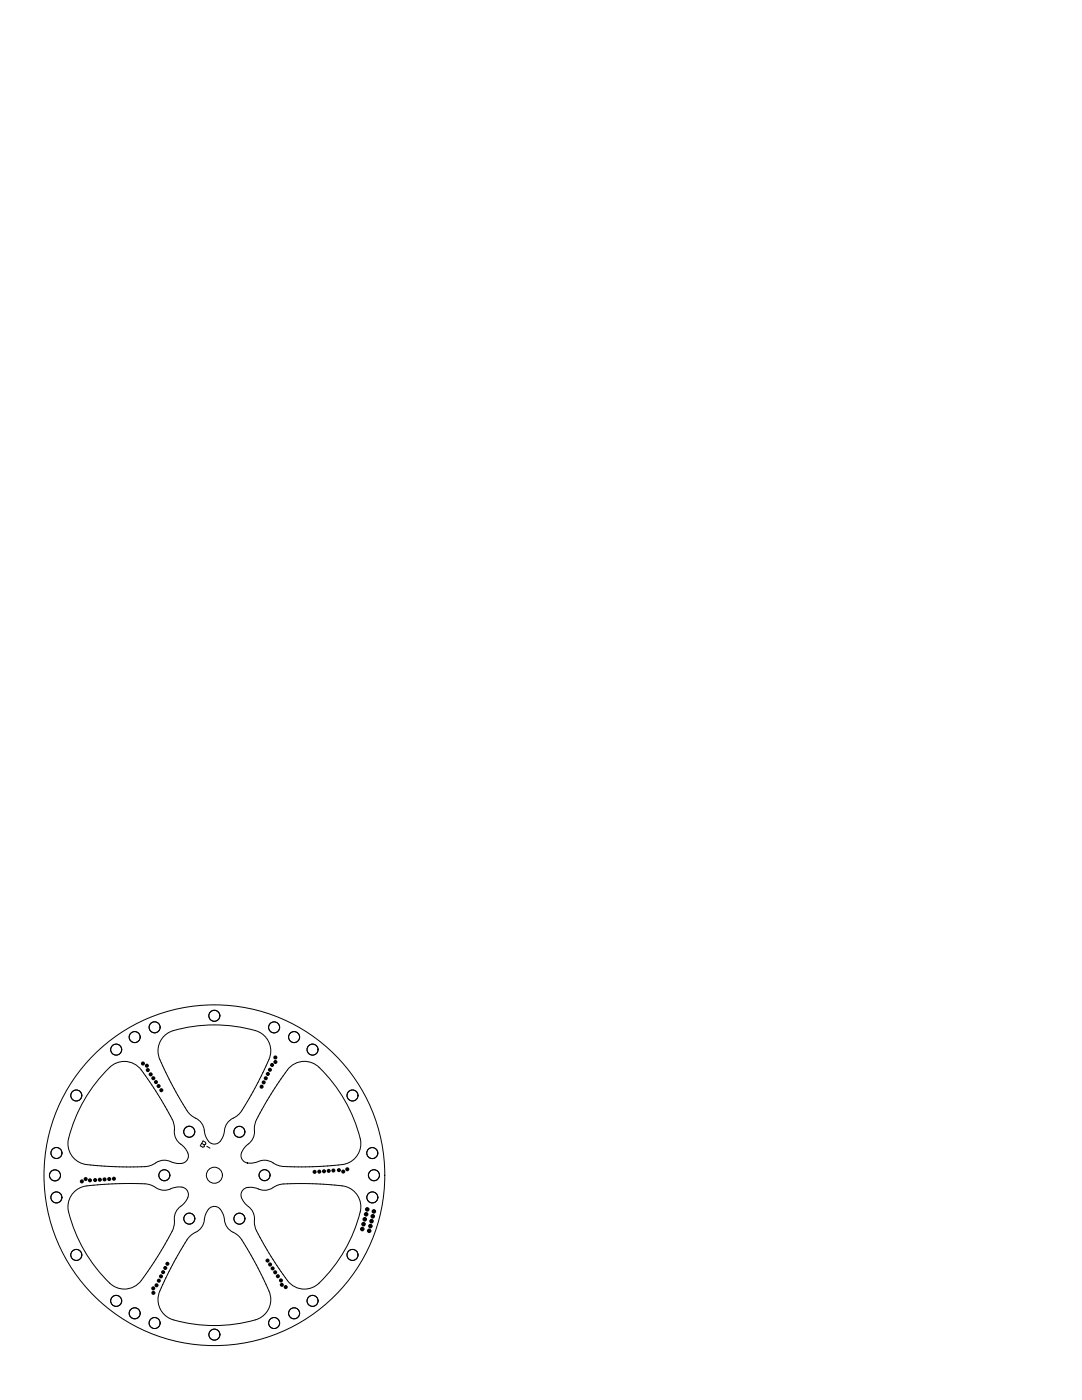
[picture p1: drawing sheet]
<svg xmlns="http://www.w3.org/2000/svg" width="216mm" height="279mm" viewBox="0 0 216 279" stroke-linecap="round" stroke-linejoin="round" font-family="sans-serif">
<g fill="none" stroke="#000" stroke-width=".2">
<path d="M21.9 213a4.3 4.3 0 0 1 6.7 1.1 65.9 65.9 0 0 1 6 10l.2 1.1a3.3 3.3 0 0 0 1.6 3.4 2.31 2.31 0 0 1 1 2.9 2.86 2.86 0 0 1-3.7 .2 3.2 3.2 0 0 0-3 .6 9.5 9.5 0 0 1-4.7 .6l-4.4-.1-3.6-.3a4.4 4.4 0 0 1-4-6.5 30 30 0 0 1 7.9-13zM32.8 206.7a8.3 8.3 0 0 1 4.5-1.6 29.2 29.2 0 0 1 14.3 .8 4.3 4.3 0 0 1 1.8 6.2 62.7 62.7 0 0 1-5.7 10.3l-.8 .5a3.3 3.3 0 0 0-2.2 3.2 2.21 2.21 0 0 1-2.3 2.2 3.3 3.3 0 0 1-1.7-3.2 3.3 3.3 0 0 0-2.1-2.2 9.5 9.5 0 0 1-2.8-3.7l-2.4-4.5a19.6 19.6 0 0 1-1.9-4.5 4.2 4.2 0 0 1 1.3-3.5zM57.7 213.1a4.2 4.2 0 0 1 6-.1 28.6 28.6 0 0 1 8.3 15.2 4.3 4.3 0 0 1-4.5 4.3 61.1 61.1 0 0 1-11.8 .2l-.4-.2a4 4 0 0 0-3.1-.9 3.8 3.8 0 0 1-3.6 .1 1.9 1.9 0 0 1 .3-2.8 3.7 3.7 0 0 0 1.9-3.2 5.1 5.1 0 0 1 1.1-3.6l3-5zM14.6 238a5.2 5.2 0 0 1 4.1-1.5 60.4 60.4 0 0 1 11.1-.1l.4 .1a4.1 4.1 0 0 0 3.2 1 3.8 3.8 0 0 1 3.7-.2 1.91 1.91 0 0 1-.3 2.8l-.4 .4a3.7 3.7 0 0 0-1.6 3.7 19.7 19.7 0 0 1-3 5.9l-1.5 2.5a15.9 15.9 0 0 1-3.3 4.1 4.5 4.5 0 0 1-6-1.5 28.2 28.2 0 0 1-7.4-14.4 4.2 4.2 0 0 1 1-2.8zM40.2 228.2l.5 .3M40.5 227.7l.5 .3 .1 .2-.4 .3v.4h-.3l-.4-.2zM41.3 228.8l.6 .3M48.6 237.3a3.6 3.6 0 0 1 3.6 .2 3.8 3.8 0 0 0 3.1-.9 20.1 20.1 0 0 1 5.7-.4l6.5 .4a4.4 4.4 0 0 1 4 6.5 28.3 28.3 0 0 1-8.7 13.6 4.3 4.3 0 0 1-5.9-1.7 63 63 0 0 1-6-10l-.1-1.2a3.3 3.3 0 0 0-1.6-3.3 2.3 2.3 0 0 1-.9-2.8zM49.4 232.1h.1M49.4 237h.1M41.8 241.1a1.65 1.65 0 0 1 2.6 1l.3 .9a3.3 3.3 0 0 0 2.2 3.1 9.5 9.5 0 0 1 2.8 3.8l2.4 4.5a19.6 19.6 0 0 1 1.9 4.5 4.3 4.3 0 0 1-3.9 4.7 29.3 29.3 0 0 1-16.2-.4 4.3 4.3 0 0 1-1.7-6.2 62.7 62.7 0 0 1 5.7-10.3l.7-.6a3.3 3.3 0 0 0 2.2-3.1l.3-.9z"/>
<circle cx="15.2" cy="218.6" r="1.1"/>
<circle cx="23.2" cy="209.5" r="1.1"/>
<circle cx="26.9" cy="207" r="1.1"/>
<circle cx="30.8" cy="205" r="1.1"/>
<circle cx="30.9" cy="205" r="1.1"/>
<circle cx="42.8" cy="202.7" r="1.1"/>
<circle cx="54.7" cy="205" r="1.1"/>
<circle cx="58.7" cy="207" r="1.1"/>
<circle cx="62.4" cy="209.5" r="1.1"/>
<circle cx="70.3" cy="218.6" r="1.1"/>
<circle cx="11" cy="234.5" r="1.1"/>
<circle cx="11" cy="234.6" r="1.1"/>
<circle cx="11.2" cy="239" r="1.1"/>
<circle cx="11.3" cy="230.1" r="1.1"/>
<circle cx="11.3" cy="239" r="1.1"/>
<circle cx="32.8" cy="234.5" r="1.1"/>
<circle cx="32.8" cy="234.6" r="1.1"/>
<circle cx="37.7" cy="225.8" r="1.1"/>
<circle cx="37.8" cy="225.9" r="1.1"/>
<circle cx="42.8" cy="234.5" r="34"/>
<circle cx="42.8" cy="234.5" r="1.6"/>
<circle cx="47.7" cy="225.9" r="1.1"/>
<circle cx="47.8" cy="225.9" r="1.1"/>
<circle cx="52.8" cy="234.5" r="1.1"/>
<circle cx="74.3" cy="230.1" r="1.1"/>
<circle cx="74.3" cy="239" r="1.1"/>
<circle cx="74.6" cy="234.5" r="1.1"/>
<circle cx="15.2" cy="250.5" r="1.1"/>
<circle cx="23.2" cy="259.6" r="1.1"/>
<circle cx="37.8" cy="243.2" r="1.1"/>
<circle cx="47.8" cy="243.2" r="1.1"/>
<circle cx="62.4" cy="259.6" r="1.1"/>
<circle cx="70.3" cy="250.5" r="1.1"/>
<circle cx="26.9" cy="262.1" r="1.1"/>
<circle cx="30.8" cy="264" r="1.1"/>
<circle cx="30.9" cy="264" r="1.1"/>
<circle cx="42.8" cy="266.4" r="1.1"/>
<circle cx="42.8" cy="266.3" r="1.1"/>
<circle cx="54.7" cy="264" r="1.1"/>
<circle cx="58.7" cy="262.1" r="1.1"/>
</g>
<g fill="#000">
<circle cx="28.5" cy="212.2" r=".41"/>
<circle cx="29.3" cy="212.7" r=".41"/>
<circle cx="29.5" cy="213.6" r=".41"/>
<circle cx="30.1" cy="214.4" r=".41"/>
<circle cx="30.6" cy="215.2" r=".41"/>
<circle cx="31.1" cy="216" r=".41"/>
<circle cx="31.6" cy="216.8" r=".41"/>
<circle cx="32.2" cy="217.6" r=".41"/>
<circle cx="52.2" cy="216.9" r=".41"/>
<circle cx="52.6" cy="216" r=".41"/>
<circle cx="53" cy="215.2" r=".41"/>
<circle cx="53.4" cy="214.3" r=".41"/>
<circle cx="53.9" cy="213.5" r=".41"/>
<circle cx="54.3" cy="212.5" r=".41"/>
<circle cx="54.9" cy="211" r=".41"/>
<circle cx="55" cy="211.9" r=".41"/>
<circle cx="16.3" cy="235.8" r=".41"/>
<circle cx="17.1" cy="235.3" r=".41"/>
<circle cx="17.9" cy="235.6" r=".41"/>
<circle cx="19" cy="235.5" r=".41"/>
<circle cx="19.9" cy="235.4" r=".41"/>
<circle cx="20.9" cy="235.4" r=".41"/>
<circle cx="21.8" cy="235.3" r=".41"/>
<circle cx="22.7" cy="235.2" r=".41"/>
<circle cx="62.8" cy="233.9" r=".41"/>
<circle cx="63.7" cy="233.8" r=".41"/>
<circle cx="64.7" cy="233.7" r=".41"/>
<circle cx="65.6" cy="233.7" r=".41"/>
<circle cx="66.5" cy="233.6" r=".41"/>
<circle cx="67.6" cy="233.5" r=".41"/>
<circle cx="68.5" cy="233.8" r=".41"/>
<circle cx="69.3" cy="233.4" r=".41"/>
<circle cx="30.6" cy="257.1" r=".41"/>
<circle cx="30.6" cy="258" r=".41"/>
<circle cx="31.2" cy="256.5" r=".41"/>
<circle cx="31.7" cy="255.6" r=".41"/>
<circle cx="32.1" cy="254.7" r=".41"/>
<circle cx="32.5" cy="253.9" r=".41"/>
<circle cx="33" cy="253.1" r=".41"/>
<circle cx="33.4" cy="252.2" r=".41"/>
<circle cx="53.4" cy="251.6" r=".41"/>
<circle cx="53.9" cy="252.4" r=".41"/>
<circle cx="54.4" cy="253.1" r=".41"/>
<circle cx="54.9" cy="253.9" r=".41"/>
<circle cx="55.4" cy="254.7" r=".41"/>
<circle cx="56.1" cy="255.5" r=".41"/>
<circle cx="56.2" cy="256.4" r=".41"/>
<circle cx="57" cy="256.9" r=".41"/>
<circle cx="72.3" cy="245.3" r=".46"/>
<circle cx="72.5" cy="244.3" r=".46"/>
<circle cx="72.8" cy="243.3" r=".46"/>
<circle cx="73.1" cy="242.3" r=".46"/>
<circle cx="73.3" cy="241.4" r=".46"/>
<circle cx="73.7" cy="245.6" r=".46"/>
<circle cx="73.9" cy="244.7" r=".46"/>
<circle cx="74.1" cy="243.7" r=".46"/>
<circle cx="74.4" cy="242.7" r=".46"/>
<circle cx="74.6" cy="241.8" r=".46"/>
</g>
</svg>
